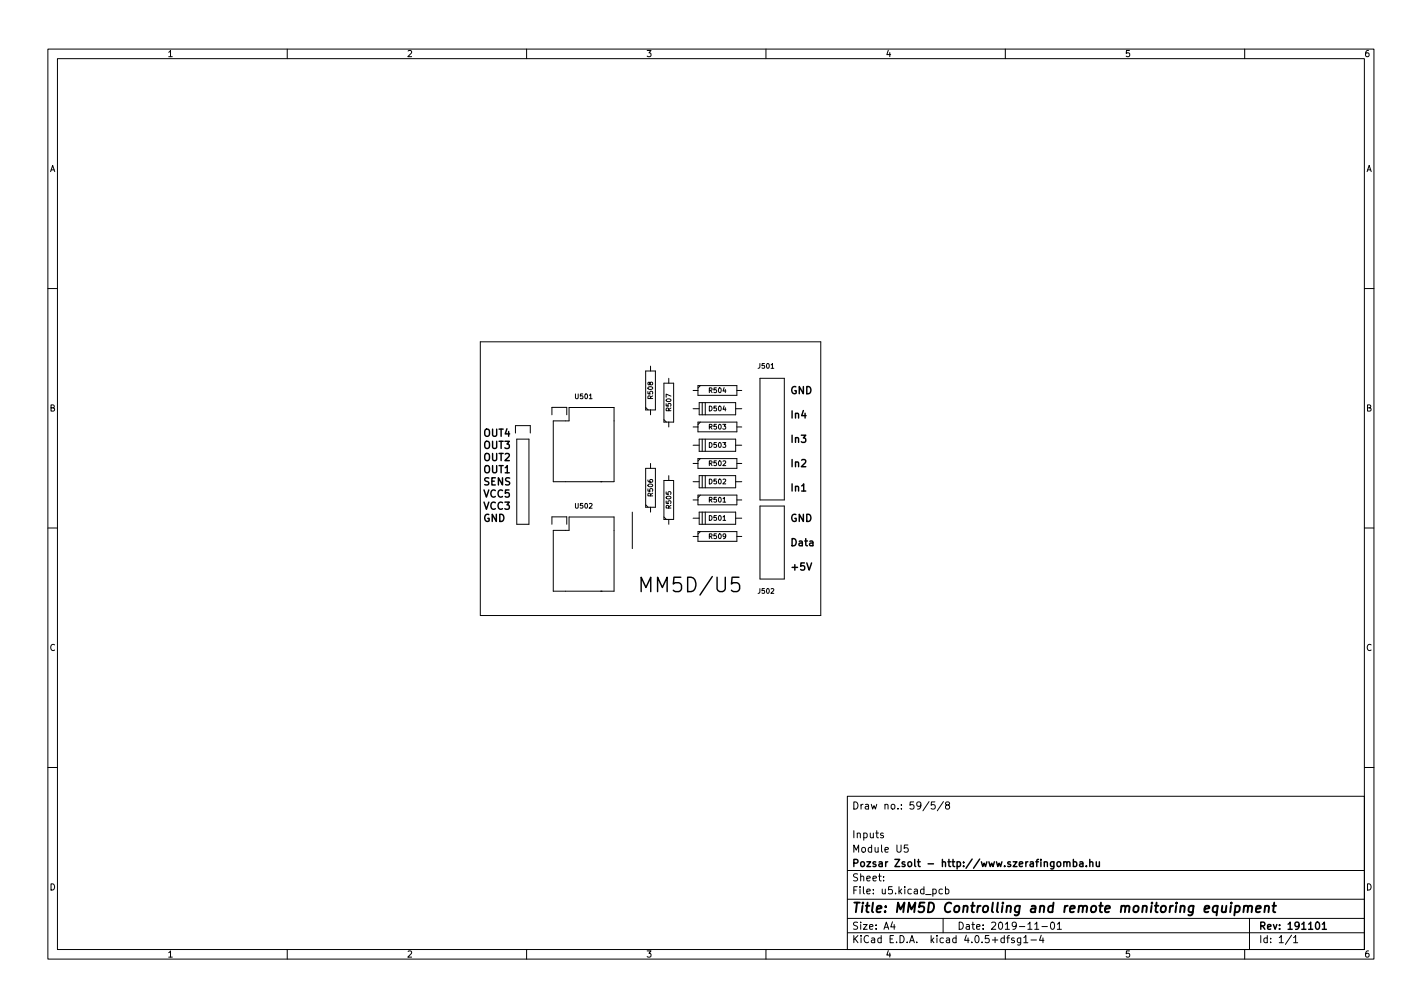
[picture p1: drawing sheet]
<svg xmlns="http://www.w3.org/2000/svg" width="297mm" height="210mm" viewBox="0 0 297 210" stroke-linecap="round" stroke-linejoin="round" font-family="sans-serif">
<defs><g id="words">
<text font-size="4.2" x="134.7" y="123.7">MM5D/U5</text>
<text font-size="2.8" x="178" y="190.6">Title: MM5D Controlling and remote monitoring equipment</text>
<g font-size="2.1">
<text x="165.1" y="82.3">GND</text>
<text x="165.1" y="87.4">In4</text>
<text x="101" y="91.2">OUT4</text>
<text x="101" y="93.7">OUT3</text>
<text x="165.1" y="92.4">In3</text>
<text x="101" y="96.2">OUT2</text>
<text x="101" y="98.8">OUT1</text>
<text x="101" y="101.3">SENS</text>
<text x="165.1" y="97.5">In2</text>
<text x="101" y="103.9">VCC5</text>
<text x="101" y="106.4">VCC3</text>
<text x="165.1" y="102.6">In1</text>
<text x="101" y="108.9">GND</text>
<text x="165.1" y="108.9">GND</text>
<text x="165.1" y="119.1">+5V</text>
<text x="165.1" y="114">Data</text>
<text x="178" y="169">Draw no.: 59/5/8</text>
<text x="178" y="178">Module U5</text>
<text x="178" y="175">Inputs</text>
<text x="178" y="184">Sheet:</text>
<text x="178" y="181">Pozsar Zsolt - http://www.szerafingomba.hu</text>
<text x="178" y="186.7">File: u5.kicad_pcb</text>
<text x="178" y="196.9">KiCad E.D.A. kicad 4.0.5+dfsg1-4</text>
<text x="178" y="194.1">Size: A4</text>
<text x="200" y="194.1">Date: 2019-11-01</text>
<text x="263" y="194.1">Rev: 191101</text>
<text x="263" y="196.9">Id: 1/1</text>
</g>
<g font-size="1.8">
<text x="35" y="11.9">1</text>
<text x="85" y="11.9">2</text>
<text x="135" y="11.9">3</text>
<text x="185" y="11.9">4</text>
<text x="235" y="11.9">5</text>
<text x="285" y="11.9">6</text>
<text x="10.3" y="35.9">A</text>
<text x="285.3" y="35.9">A</text>
<text x="10.3" y="85.9">B</text>
<text x="285.3" y="85.9">B</text>
<text x="10.3" y="135.9">C</text>
<text x="285.3" y="135.9">C</text>
<text x="10.3" y="185.9">D</text>
<text x="285.3" y="185.9">D</text>
<text x="35" y="199.9">1</text>
<text x="85" y="199.9">2</text>
<text x="135" y="199.9">3</text>
<text x="185" y="199.9">4</text>
<text x="235" y="199.9">5</text>
<text x="285" y="199.9">6</text>
</g>
<g font-size="1.4">
<text x="158.5" y="76.9">J501</text>
<text x="120.3" y="83.3">U501</text>
<text x="136.4" y="83.2" transform="rotate(-90 136.4 83.2)">R508</text>
<text x="148.2" y="82">R504</text>
<text x="140.2" y="85.7" transform="rotate(-90 140.2 85.7)">R507</text>
<text x="148.2" y="89.6">R503</text>
<text x="148.2" y="85.8">D504</text>
<text x="148.2" y="93.5">D503</text>
<text x="148.2" y="97.3">R502</text>
<text x="148.2" y="101.1">D502</text>
<text x="120.3" y="106.2">U502</text>
<text x="136.4" y="103.5" transform="rotate(-90 136.4 103.5)">R506</text>
<text x="140.2" y="106.1" transform="rotate(-90 140.2 106.1)">R505</text>
<text x="148.2" y="104.9">R501</text>
<text x="148.2" y="112.5">R509</text>
<text x="148.2" y="108.7">D501</text>
<text x="158.5" y="123.9">J502</text>
</g>
</g></defs>
<g fill="none" stroke="#000" stroke-width=".21">
<path d="M10 10.2h277v190.1h-277zM12 12.2h273v186.1h-273zM60 10.2v2M110 10.2v2M160 10.2v2M210 10.2v2M260 10.2v2M10 60.2h2M100.3 71.4h71.1v57.1h-71.1zM134.9 77.5h2v8.1h-2zM135.9 76.4v1.1M139.7 79v1"/>
<path d="M158.7 79h5.1v25.4h-5.1zM285 60.2h2M107.7 90.4v-1.5h3.1v1.5M107.9 91.7h2.6v17.8h-2.6zM115.3 86.6v-1.5h3.1v1.5M115.6 87.9h3.3v-2.8h9.4v15.5h-12.7zM134.9 97.8h2v8.1h-2zM134.9 85.1l.5 .5M135.9 85.6v1M135.9 96.8v1M138.7 80h2v8.1h-2zM138.7 87.6l.5 .5"/>
<path d="M139.7 88.1v1M139.7 99.3v1M144.8 89.1h1M144.8 81.5h1M144.8 96.8h1M144.8 85.3h1.2M144.8 93h1.2M145.8 80.5h8.1v2h-8.1zM145.8 88.1h8.1v2.1h-8.1zM145.8 95.8h8.1v2h-8.1zM146 91.7h7.7v2.5h-7.7zM146 84.1h7.7v2.5h-7.7z"/>
<path d="M146 99.3h7.7v2.5h-7.7zM146.3 88.1l-.5 .5M146.3 80.5l-.5 .5M146.3 95.8l-.5 .5M146.7 84.1v2.5M146.7 91.7v2.5M146.7 99.3v2.5M147.3 84.1v2.5M147.3 91.7v2.5M147.3 99.3v2.5M153.7 85.3h1.2M153.7 93h1.2"/>
<path d="M153.9 89.1h1M153.9 81.5h1M153.9 96.8h1M10 110.2h2M115.3 109.5v-1.6h3.1v1.6M115.6 110.7h3.3v-2.8h9.4v15.5h-12.7zM132.1 106.9v7.6M134.9 105.4l.5 .5M135.9 105.9v1M138.7 100.3h2v8.2h-2zM138.7 107.9l.5 .6M139.7 108.5v1"/>
<path d="M144.8 104.4h1M144.8 112h1M144.8 100.6h1.2M144.8 108.2h1.2M145.8 103.4h8.1v2h-8.1zM145.8 111h8.1v2h-8.1zM146 106.9h7.7v2.6h-7.7zM146.3 111l-.5 .5M146.3 103.4l-.5 .5M146.7 106.9v2.6M147.3 106.9v2.6M153.7 100.6h1.2"/>
<path d="M153.7 108.2h1.2M153.9 104.4h1M153.9 112h1M158.7 105.7h5.1v15.2h-5.1zM285 110.2h2M10 160.2h2M177 166.3h108v32h-108zM184.5 174l-.4-.1-.2 .2 .1 .3 .5 .1v.4h-.6M189.6 176.4h-.7v.7l.2-.1 .5 .1 .1 .2-.1 .5-.2 .1-.5-.1M194.1 167.4l-1.3 1.9M195.3 167.4h-.7l-.1 .7 .2-.1 .5 .1 .2 .2-.1 .5-.2 .1-.6-.1M197.1 167.4l-1.3 1.9"/>
<path d="M197.8 168.1l-.3-.3 .1-.2 .2-.2 .4 .1 .2 .2-.1 .2-.7 .2-.1 .3 .1 .4 .2 .1h.4l.2-.3-.1-.4-.2-.1M285 160.2h2M60 198.3v2M110 198.3v2M160 198.3v2M177 194.8h108M177 191.8h108M177 187.8h108M177 181.8h108M184.6 183.8v.1M184.6 183v.1M186.4 192.5l-.3 1h.9"/>
<path d="M186.8 193v1M194.9 185.7l.4-.1 .3 .3-.2 .7h-.5M196.9 185.7l-.5-.1-.3 .3 .2 .7h.6M197 191.8v3M197.5 185.7l.4-.1 .3 .3-.1 .7h-.6M197.5 185.1v1.5M210 198.3v2M210.3 195.8h.6M210.9 195.3l-.4 .2v1.3M211.9 195.9l-.4-.1-.2 .2 .1 .3 .5 .1v.4h-.6M213.2 195.8v1.2l-.3 .3h-.3M213.2 195.9l-.4-.1-.3 .3 .1 .7h.6"/>
<path d="M213.9 195.8l.4-.5v1.5M213.9 196.8h.8M215.4 196.3h1.1M216.1 194h.9M217.5 195.3l-.4 1h1M217.6 193.5h1.2M217.9 195.8v1M219.6 192.6l.2-.1a.8 .8 0 0 1 .5 .8 .8 .8 0 0 1-.5 .7 1 1 0 0 1-.2-1.4zM220.9 193l.4-.5v1.5M220.9 194h.8M260 198.3v2M261 191.8v6.5"/>
<path d="M269.8 195.3l-1.3 1.9M270.2 195.8l.4-.5v1.5M270.2 196.8h.9"/>
</g>
<g fill="none" stroke="#000" stroke-width=".3">
<path d="M222.2 179.9v1M224.2 179.4v1.5M227.6 179.4v1.5M229 179.9l.1 1h.3l.2-.1M229.6 179.9v1M222.2 180.1l.2-.2 .4 .1 .1 .9M222.9 180.1l.2-.2 .3 .1 .1 .9M224.2 180l.4-.1 .3 .3-.1 .7h-.6M225.6 180h.5l.1 .9M226.2 180.3l-.5 .1-.2 .2 .2 .3h.5M226.9 180.8v.1M227.6 180.1l.3-.2 .3 .1 .1 .9"/>
<path d="M274.9 192.7l.2-.2a.8 .8 0 0 1 .6 .8 .8 .8 0 0 1-.6 .7l-.2-.1-.1-.4zM276.2 193l.4-.5v1.5M276.2 194h.9"/>
</g>
<path d="M257.1 189.1l-.1 1.4M257.2 188.5v.2M258.1 189.2h.7l.2 .3-.1 .6a.66 .66 0 0 1-1 .3M258.1 189.1l-.3 2M259.9 189.3l.3-.2 .4 .1v1.3M259.9 189.1l-.2 1.4M260.7 189.4a.51 .51 0 0 1 .8-.2l-.1 1.3M262.4 189.8l1-.2-.1-.4-.5-.1-.4 .3v1h.8M264.3 189.3l.3-.2 .4 .1v1.3M264.3 189.1l-.2 1.4M265.8 189.1h.8M266.2 188.5l-.2 1.7v.2l.4 .1" fill="none" stroke="#000" stroke-width=".4"/>
<use href="#words"/>
</svg>
